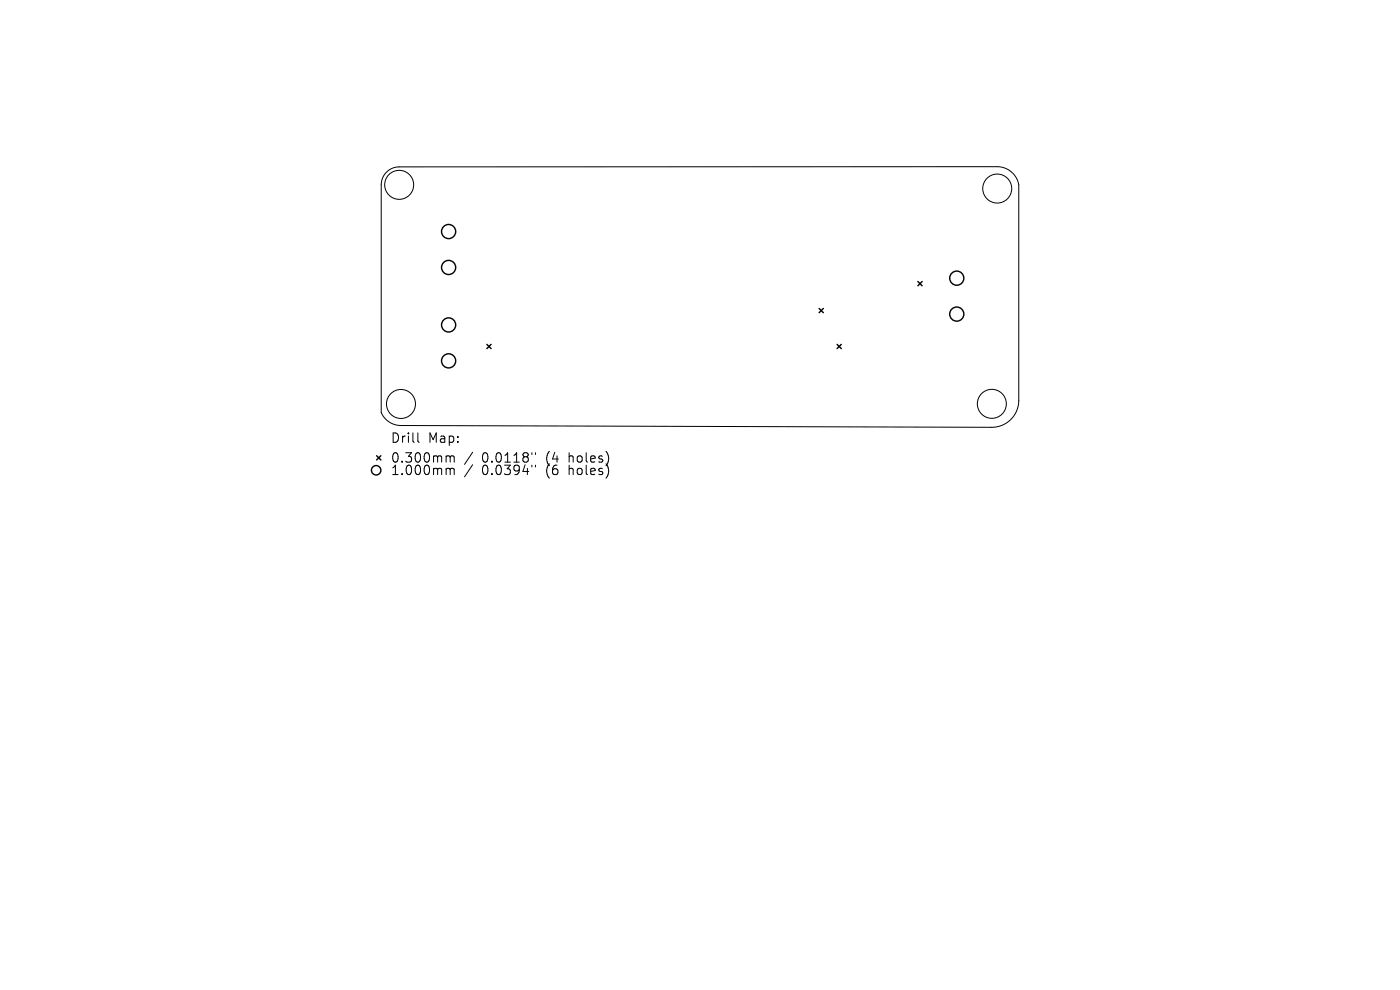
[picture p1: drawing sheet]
<svg xmlns="http://www.w3.org/2000/svg" width="297mm" height="210mm" viewBox="0 0 297 210" stroke-linecap="round" stroke-linejoin="round" font-family="sans-serif">
<defs><g id="words">
<g font-size="2.8">
<text x="82.8" y="94.2">Drill</text>
<text x="90.8" y="94.2">Map:</text>
<text x="82.8" y="98.4">0.300mm</text>
<text x="82.8" y="101.1">1.000mm</text>
<text x="102.2" y="98.4">0.0118&quot;</text>
<text x="102.2" y="101.1">0.0394&quot;</text>
<text x="116" y="98.4">(4</text>
<text x="116" y="101.1">(6</text>
<text x="120.9" y="98.4">holes)</text>
<text x="120.9" y="101.1">holes)</text>
</g>
</g></defs>
<g fill="none" stroke="#000" stroke-width=".21">
<path d="M82 36.5a3.8 3.8 0 0 1 2.7-1.1h126.9a4.6 4.6 0 0 1 4.5 3.8v45.7a5.7 5.7 0 0 1-5.7 5.7l-125.3-.3a4.6 4.6 0 0 1-4.2-2.8v-48.3a3.8 3.8 0 0 1 1.1-2.7zM88.6 91.8v1.7l.3 .3M94.9 96.7h.3l.3 .3M94.9 99.3l.5 .1 .1 .2M95.5 97l.3-.3 .5 .1 .1 1.2M95.5 97v1M95.5 99.6v1.1M95.5 99.6l.3-.3 .5 .1 .1 1.3M100.3 95.9l-1.8 2.6M100.3 98.6l-1.8 2.6M112.8 96v.4M112.8 98.7v.4"/>
<path d="M113.6 96v.4M113.6 98.7v.4"/>
<circle cx="84.7" cy="39.2" r="3.1"/>
<circle cx="211.6" cy="40" r="3.1"/>
<circle cx="85.1" cy="85.7" r="3.1"/>
<circle cx="210.4" cy="85.7" r="3.1"/>
</g>
<g fill="none" stroke="#000" stroke-width=".3">
<path d="M194.7 59.7l.9 .9M195.6 59.7l-.9 .9M103.3 73l.9 .9M104.2 73l-.9 .9M173.8 65.4l.9 .9M174.7 65.4l-.9 .9M177.6 73l.9 .9M178.5 73l-.9 .9M79.9 96.7l.9 .9M80.8 96.7l-.9 .9"/>
<circle cx="95.2" cy="49.1" r="1.5"/>
<circle cx="95.2" cy="56.7" r="1.5"/>
<circle cx="203" cy="59" r="1.5"/>
<circle cx="95.2" cy="76.5" r="1.5"/>
<circle cx="95.2" cy="68.9" r="1.5"/>
<circle cx="203" cy="66.6" r="1.5"/>
<circle cx="79.8" cy="99.8" r="1"/>
</g>
<use href="#words"/>
</svg>
